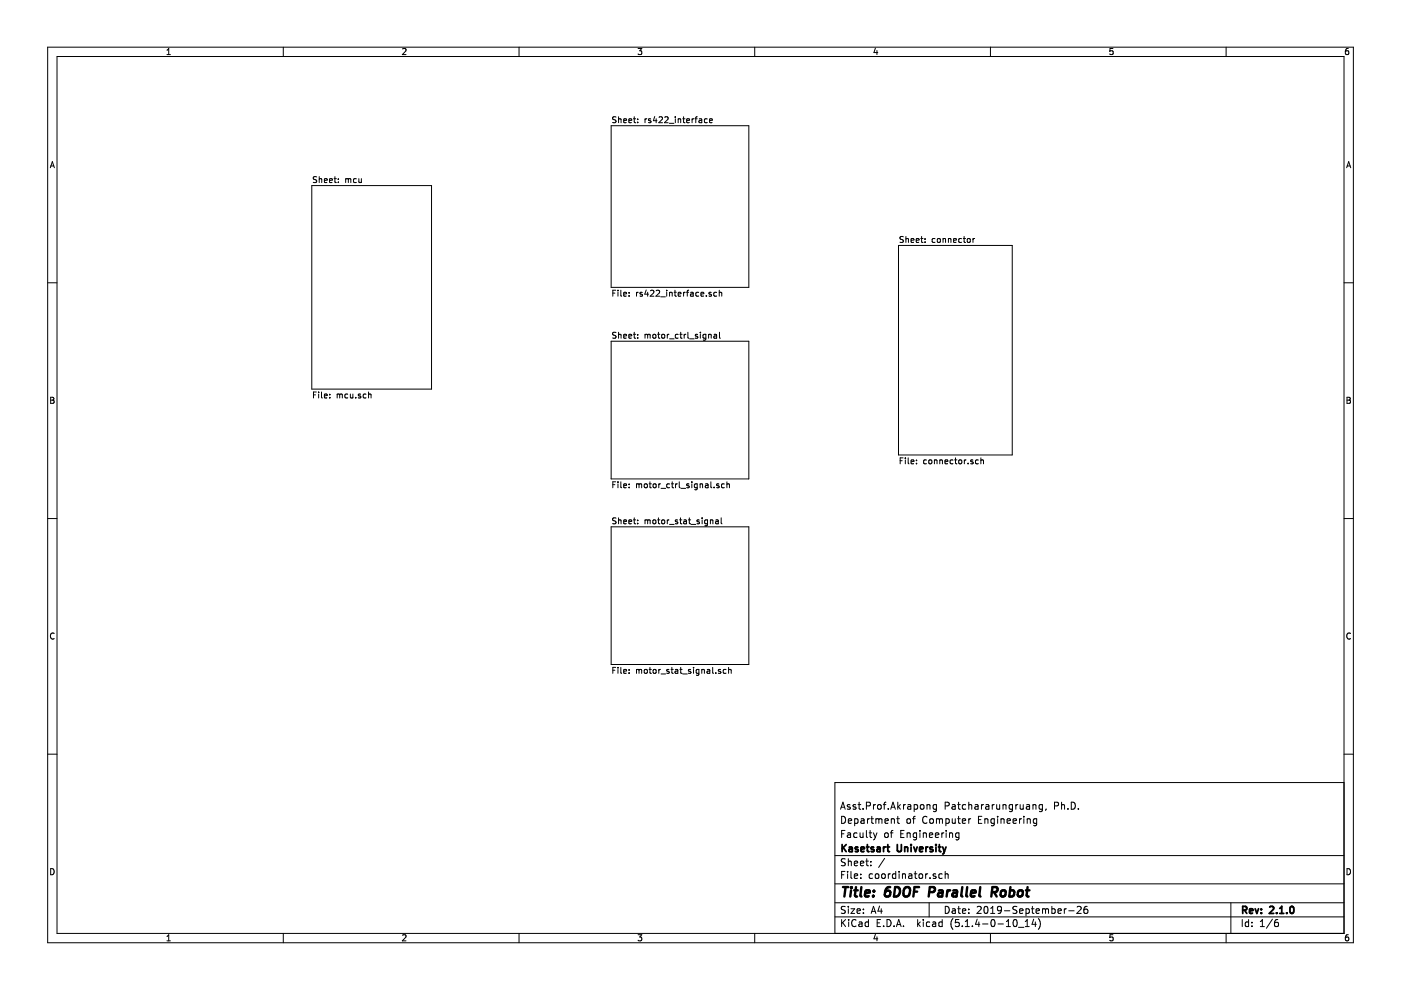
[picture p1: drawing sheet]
<svg xmlns="http://www.w3.org/2000/svg" width="297mm" height="210mm" viewBox="0 0 297 210" stroke-linecap="round" stroke-linejoin="round" font-family="sans-serif">
<path d="M.1 0h297v209.9h-297z" fill-rule="evenodd" fill="#fff" stroke="#fff" stroke-width=".21"/>
<g fill="none" stroke="#000" stroke-width=".21">
<path d="M10.1 10h276.8v189.9h-276.8zM12.1 12h272.9v185.9h-272.9zM35.4 11.6h.7M35.4 10.6l.4-.3v1.3M60.1 10v2M85.4 10.4l.5-.1 .2 .3-.8 1h.8M110.1 10v2M135.3 10.3h.8l-.5 .5 .4 .1v.5l-.2 .2-.5-.2M160 10v2M185.6 10.2l-.3 .9h.8M185.9 10.7v.9M210 10v2"/>
<path d="M236 10.3h-.6l-.1 .6 .6-.1 .1 .6-.2 .2-.5-.2M260 10v2M285.9 10.3h-.4l-.2 .3-.1 .7 .3 .3 .4-.2v-.6h-.4l-.3 .2M10.7 35.6l.4-1.3 .4 1.3M10.8 35.2h.6M66.1 39.3h25.4v43.2h-25.4zM67.1 37.5l-.4-.1-.2 .2v.3l.5 .3 .1 .3-.2 .2h-.5M67.7 37.4v1.3M67.7 38l.5-.1v.8M68.8 38.3l.6-.1-.1-.3h-.3l-.2 .2v.6h.5M69.9 38.3l.6-.1-.1-.3h-.4l-.1 .2v.6h.5M70.8 37.9h.5"/>
<path d="M71 37.4v1.1l.3 .2M71.7 38.6v.1M71.7 37.9v.2M73.3 38l.4-.1 .2 .2M73.3 37.9v.8M73.9 38.1l.1-.2h.3l.1 .8M73.9 38.1v.6M75.6 37.9h-.4l-.3 .2 .2 .6h.5M76.1 37.9v.8l.5-.1M76.6 37.9v.8M129.6 26.7h29.2v34.2h-29.2zM130.6 24.8h-.5l-.2 .1v.3l.6 .3 .1 .3-.2 .2h-.5"/>
<path d="M131.1 24.8v1.2M131.1 25.3l.5-.1 .1 .8M132.2 25.6l.6-.1v-.3h-.4l-.2 .2 .1 .6h.5M133.3 25.6l.6-.1v-.3h-.4l-.2 .2 .1 .6h.5M134.3 25.2h.5M134.5 24.8v1l.3 .2M135.2 25.9v.1M135.2 25.2v.2M136.8 25.2v.8M137.1 25.2l-.3 .2M138 25.2h-.3l-.2 .2v.1l.5 .2v.3h-.5M138.8 24.7l-.3 .9h.8"/>
<path d="M139.1 25.2v.8M139.7 24.9l.5-.1 .3 .3-.8 .9h.8M140.9 24.9l.5-.1 .3 .3-.8 .9h.8M141.9 26.1h1M143.2 24.8v.1M143.2 25.2v.8M143.8 25.3l.5-.1v.8M143.8 25.2v.8M144.8 25.2h.4M144.9 24.8v1l.3 .2M145.6 25.6l.6-.1-.1-.3h-.3l-.2 .2v.6h.5M146.7 25.2v.8"/>
<path d="M147.1 25.2l-.4 .2M147.3 25.2h.5M147.8 24.8l-.3 .1v1.1M148.3 25.2h.4l.1 .8M148.8 25.5l-.6 .2 .1 .3h.5M150 25.2h-.4l-.3 .2 .1 .6h.6M150.4 25.6l.6-.1v-.3h-.4l-.2 .2 .1 .6h.5M285.5 35.6l.4-1.3 .5 1.3M285.6 35.2h.7M10.1 60h2M190.5 52h24.1v44.5h-24.1zM191.5 50.2l-.4-.1-.2 .2v.3l.5 .3 .1 .3-.2 .2h-.5"/>
<path d="M192.1 50.7l.5-.1v.8M192.1 50.1v1.3M193.2 51l.6-.1-.1-.3h-.4l-.1 .1v.7h.5M194.3 51l.6-.1-.1-.3h-.4l-.1 .1v.7h.5M195.2 50.6h.5M195.4 50.1v1.1l.3 .2M196.1 51.3v.1M196.1 50.6v.1M198.2 50.6h-.3l-.3 .2 .2 .6h.4M198.8 50.7l.2-.1 .3 .1v.7l-.5-.1zM199.9 50.7l.5-.1 .1 .8M199.9 50.6v.8"/>
<path d="M201.1 50.7l.5-.1v.8M201.1 50.6v.8M202.2 51l.6-.1-.1-.3h-.3l-.2 .1v.7h.5M203.9 50.6h-.4l-.2 .2 .1 .6h.5M204.2 50.6h.5M204.4 50.1v1.1l.3 .2M205.2 50.6h.3l.2 .2v.4l-.2 .2-.4-.2zM206.3 50.6v.8M206.6 50.6l-.3 .2M285 60h1.9M129.6 72.3h29.2v29.2h-29.2zM129.9 62.1h.5"/>
<path d="M130.5 61.5h-.6v1.3M130.6 70.5l-.5-.1-.2 .2v.3l.6 .3 .1 .3-.2 .2h-.5M131 61.5v.2M131 62v.8M131.1 70.4v1.3M131.1 71l.5-.1 .1 .8M131.6 61.5v1.1l.2 .2M132.2 62.4l.6-.1v-.3h-.4l-.2 .1 .1 .7h.5M132.2 71.3l.6-.1v-.3h-.4l-.2 .2 .1 .6h.5M133.3 71.3l.6-.1v-.3h-.4l-.2 .2 .1 .6h.5M133.4 62.7v.1M133.4 62v.1"/>
<path d="M134.3 70.9h.5M134.5 70.4v1.1l.3 .2M135 62v.8M135.2 70.9v.2M135.2 71.6v.1M135.3 62l-.3 .2M136.2 62h-.3l-.2 .1v.2l.5 .1v.4h-.5M136.8 70.9v.8M136.8 71l.3-.1 .2 .2M137 61.5l-.3 .9h.8M137.3 62v.8M137.3 71.1v.6"/>
<path d="M137.3 71.1l.2-.2h.3v.8M137.9 61.7l.5-.2 .2 .4-.8 .9h.8M138.5 71l.1-.1 .4 .1-.1 .7-.4-.1zM139.1 61.7l.5-.2 .3 .4-.8 .9h.8M139.4 70.9h.5M139.6 70.4v1.1l.3 .2M140.1 62.9h1M140.4 70.9h.3l.2 .2-.1 .6-.5-.1zM141.4 61.5v.2M141.4 62v.8M141.5 70.9v.8M141.8 70.9l-.3 .2"/>
<path d="M142 62.1l.4-.1 .1 .8M142 62v.8M142 71.8h.9M142.9 62h.5M143.1 61.5v1.1l.3 .2M143.8 70.9h-.4l-.2 .2 .1 .6h.5M143.8 62.4l.6-.1-.1-.3h-.3l-.2 .1v.7h.5M144.1 70.9h.5M144.3 70.4v1.1l.3 .2M144.9 62v.8M145.1 70.9v.8M145.3 62l-.4 .2"/>
<path d="M145.4 70.9l-.3 .2M145.5 62h.5M145.8 70.4v1.1l.2 .2M146 61.5l-.3 .2v1.1M146.2 71.8h1M146.4 62h.5l.1 .8M147 62.3l-.6 .2v.3h.6M147.4 71.1l.6 .4-.2 .2h-.4M147.4 71.1h.1M147.9 70.9h-.3l-.2 .2M148.1 62h-.3l-.3 .2 .1 .6h.5M148.5 70.4v.2"/>
<path d="M148.5 70.9v.8M148.6 62.4l.6-.1v-.3h-.4l-.2 .1 .1 .7h.5M149.7 70.9h-.4l-.3 .2 .2 .6h.5M149.7 70.9v1l-.3 .2h-.3M149.8 62.7v.1M150.2 71l.5-.1 .1 .8M150.2 70.9v.8M150.8 62h-.3l-.2 .1 .1 .2 .4 .1v.4h-.5M151.4 70.9h.5v.8M151.9 62h-.3l-.3 .2 .2 .6h.4M151.9 71.2l-.6 .2 .2 .3h.4M152.5 62.1l.5-.1v.8"/>
<path d="M152.5 61.5v1.3M152.5 70.4v1.1l.2 .2M10.7 84.2h.5l.2 .3-.2 .3 .3 .3-.2 .4h-.6zM10.7 84.8h.5M66.5 83.7h.4M67.1 83.1h-.6v1.3M67.6 83.1v.1M67.6 83.5v.9M68.2 83.1v1.1l.1 .2M68.8 84l.6-.2-.1-.2-.3-.1-.2 .2v.6h.5M69.9 84.3v.1M69.9 83.6v.1"/>
<path d="M71.5 83.7l.3-.2 .2 .2M71.5 83.5v.9M72 83.7l.2-.2 .3 .1 .1 .8M72 83.7v.7M73.7 83.6l-.3-.1-.3 .3 .1 .5h.5M74.3 83.5v.8h.5M74.8 83.5v.9M75.4 84.3v.1M76 83.8l.5 .4-.2 .2-.3-.1M76 83.7v.1M76.4 83.6l-.3-.1-.1 .2M77.6 83.6l-.4-.1-.2 .3 .1 .5h.5"/>
<path d="M78.1 83.7l.5-.1 .1 .8M78.1 83.1v1.3M190.9 97.7h.4M191.5 97.1h-.6v1.2M191.9 97.1v.1M191.9 97.5v.8M192.6 97.1v1.1l.1 .1M193.2 97.9l.6-.1-.1-.2-.4-.1-.1 .2v.6h.5M194.3 97.6v.1M194.3 98.2v.1M196.4 97.6l-.3-.1-.3 .2 .1 .6h.5M197 97.6l.3-.1 .3 .2-.1 .6-.5-.1z"/>
<path d="M198.1 97.6h.5l.1 .7M198.1 97.5v.8M199.3 97.6h.4l.1 .7M199.3 97.5v.8M200.3 97.9l.7-.1-.1-.2-.4-.1-.2 .2 .1 .6h.5M202 97.6l-.3-.1-.3 .2 .2 .6h.4M202.4 97.5h.5M202.6 97.1v1.1l.3 .1M203.4 97.6l.3-.1 .2 .2-.1 .6-.5-.1zM204.5 97.5v.8M204.8 97.5l-.3 .2M205.2 98.2v.1"/>
<path d="M206.3 97.6l-.3-.1-.2 .2 .1 .2 .4 .1v.3h-.5M207.4 97.6l-.3-.1-.3 .2 .1 .6h.5M208 97.6h.4l.1 .7M208 97.1v1.2M285.6 84.2h.4l.3 .3-.3 .3 .3 .3-.2 .4h-.5zM285.6 84.8h.4M10.1 109.9h2M129.6 111.7h29.2v29.2h-29.2zM129.9 102.8h.5M130.5 102.2h-.6v1.2M130.6 109.9l-.5-.1-.2 .1v.4l.6 .2 .1 .3-.2 .3-.5-.1M131 102.2v.1"/>
<path d="M131 102.6v.8M131.1 109.8v1.3M131.1 110.4l.5-.1 .1 .8M131.6 102.2v1l.2 .2M132.2 103l.6-.1v-.3h-.4l-.2 .2 .1 .6h.5M132.2 110.6l.6-.1v-.2l-.4-.1-.2 .2 .1 .6h.5M133.3 110.6l.6-.1v-.2l-.4-.1-.2 .2 .1 .6h.5M133.4 102.6v.2M133.4 103.3v.1M134.3 110.2h.5M134.5 109.8v1.1l.3 .2M135 102.6v.8"/>
<path d="M135 102.7l.3-.1 .2 .2M135.2 110.9v.2M135.2 110.3v.1M135.5 102.8l.2-.2h.3v.8M135.5 102.8v.6M136.7 102.6h.3l.3 .2-.2 .6h-.3l-.2-.2zM136.8 110.2v.9M136.8 110.4l.3-.2 .2 .2M137.3 110.4v.7M137.3 110.4l.2-.2 .3 .1v.8M137.6 102.6h.5M137.8 102.2v1l.3 .2"/>
<path d="M138.5 110.4l.1-.2 .4 .2-.1 .6-.4-.1zM138.6 102.6l.5 .1-.1 .7h-.3l-.2-.2zM139.4 110.2h.5M139.6 109.8v1.1l.3 .2M139.7 102.6v.8M140 102.6l-.3 .2M140.2 103.5h.9M140.4 110.3l.3-.1 .2 .3-.1 .5-.5-.1zM141.5 110.2v.9M141.8 110.2l-.3 .3M142 102.6h-.4l-.2 .2 .1 .6h.5M142 111.2h.9"/>
<path d="M142.3 102.6h.5M142.5 102.2v1l.3 .2M143.2 102.6v.8M143.6 102.6l-.4 .2M143.7 110.3l-.3-.1-.2 .2v.2l.5 .1v.3h-.5M144 102.2v1l.2 .2M144.1 110.2h.5M144.3 109.8v1.1l.3 .2M144.4 103.5h1M145 110.3h.5v.8M145.5 110.5l-.6 .3 .1 .2h.5M145.9 110.2h.5"/>
<path d="M146.1 102.6h-.3l-.2 .2v.1l.5 .2v.3h-.5M146.1 109.8v1.1l.3 .2M146.6 111.2h.9M146.7 102.2v.1M146.7 102.6v.8M147.8 102.6h-.3l-.3 .2 .1 .6h.5M147.8 102.6v1.1l-.2 .2-.3-.1M148.3 110.3l-.3-.1-.2 .2v.2l.5 .1v.3h-.5M148.4 102.7l.5-.1 .1 .8M148.4 102.6v.8M148.9 109.8v.1M148.9 110.2v.9"/>
<path d="M149.6 102.6h.5v.8M150 111l-.6-.1 .1-.6h.5v.9l-.2 .3-.4-.1M150.1 102.9l-.6 .2 .1 .3h.5M150.6 110.4l.5-.1 .1 .8M150.6 110.2v.9M150.7 102.2v1l.2 .2M151.4 103.3v.1M151.8 110.3h.4l.1 .8M152.3 110.5l-.6 .3 .1 .2h.5M152.4 102.6h-.3l-.2 .2 .1 .1 .4 .2v.3h-.5M152.9 109.8v1.1l.2 .2M153.6 102.6h-.4l-.2 .2 .1 .6h.5"/>
<path d="M154.1 102.7l.5-.1 .1 .8M154.1 102.2v1.2M285 109.9h1.9M11.5 134.3a.58 .58 0 0 0-.8 .5 .58 .58 0 0 0 .8 .6M286.3 134.3a.58 .58 0 0 0-.8 .5 .58 .58 0 0 0 .8 .6M10.1 159.9h2M129.9 142.1h.5M130.5 141.5h-.6v1.3M131 141.5v.1M131 141.9v.9M131.6 141.5v1.1l.2 .2M132.2 142.3l.6-.1v-.2l-.4-.1-.2 .2 .1 .6h.5"/>
<path d="M133.4 142.6v.2M133.4 142v.1M135 141.9v.9M135 142.1l.3-.2 .2 .2M135.5 142.1l.2-.2 .3 .1v.8M135.5 142.1v.7M136.7 142l.3-.1 .3 .3-.2 .5-.3 .1-.2-.3zM137.6 141.9h.5M137.8 141.5v1.1l.3 .2M138.6 142l.5 .1-.1 .6-.3 .1-.2-.3zM139.7 141.9v.9M140 141.9l-.3 .3"/>
<path d="M140.2 142.9h.9M141.8 142l-.2-.1-.2 .2v.2l.4 .1v.3h-.4M142.3 141.9h.4M142.4 141.5v1.1l.3 .2M143.2 142h.5v.8M143.7 142.2l-.6 .3 .1 .2h.5M144.1 141.9h.5M144.3 141.5v1.1l.3 .2M144.8 142.9h.9M146.4 142l-.3-.1-.2 .2 .1 .2 .4 .1v.3h-.5M147 141.5v.1M147 141.9v.9"/>
<path d="M148.2 141.9l-.1 1.2-.1 .1-.4-.1M148.2 142l-.4-.1-.2 .3 .1 .5h.5M148.8 141.9v.9M148.8 142.1l.5-.1v.8M150 142h.4l.1 .8M150.5 142.2l-.6 .3 .2 .3 .4-.1M151.1 141.5v1.1l.2 .2M151.8 142.6v.2M152.8 142l-.3-.1-.2 .2 .1 .2 .4 .1v.3h-.5M153.9 142l-.3-.1-.3 .3 .2 .5h.4M154.5 142.1l.5-.1v.8M154.5 141.5v1.3"/>
<path d="M285 159.9h1.9M178.2 171.6l.5-1.5 .5 1.5M178.4 171.2h.7M178.4 173.1a.75 .75 0 0 1 .9 .7 .75 .75 0 0 1-.9 .8zM178.4 176.8h.5M179.2 176.1h-.8v1.5M179.7 176.7h.6v.9M179.9 174.1l.7-.2-.1-.2-.4-.1-.2 .2v.7h.6M180.2 170.7l-.3-.1-.3 .2 .1 .2 .5 .2v.3h-.6M180.3 176.9l-.7 .3 .3 .4 .4-.1M181.2 173.7l.4-.1 .3 .3-.1 .6h-.6M181.2 173.6v1.5"/>
<path d="M181.4 170.7l-.3-.1-.2 .2v.2l.5 .2v.3h-.5M181.7 176.7l-.4-.1-.3 .3 .1 .6h.6M181.9 170.6h.6M182.1 170.1v1.3l.4 .2M182.3 176.6l.1 .9 .4 .1 .2-.2M182.6 173.7h.5l.1 .9M183 171.5v.1M183 176.6v1M183.2 173.9l-.5 .1-.2 .2 .2 .4 .5-.1M183.7 176.1v1.3l.2 .2M183.7 170.9l.7-.1 .2-.2-.2-.4-.7-.1v1.5M183.9 173.6v1"/>
<path d="M184.3 176.6h.5M184.4 173.6l-.5 .3M184.5 176.1v1.3l.3 .2M184.6 173.6h.6M184.8 173.1v1.3l.4 .2M185.2 176.6l.4 1M185.2 170.6v1M185.6 177.6l-.4 .5M185.6 170.6l-.4 .3M185.7 173.7l.4-.1 .2 .2M185.7 173.6v1M185.9 176.6l-.3 1"/>
<path d="M186.1 170.7l.2-.1 .5 .1v.8l-.2 .1-.5-.1zM186.3 173.8v.8M186.3 173.8l.3-.2 .3 .1 .1 .9M187.3 170.6h.5M187.6 174.1l.7-.2v-.2l-.5-.1-.2 .2 .1 .7h.6M187.6 176.7l.2-.1 .5 .1v.7l-.2 .2-.5-.2zM187.8 170.1l-.3 .2v1.3M188.3 171.5v.1M188.8 176.6h.5M188.8 171.6l.5-1.5 .5 1.5M189 173.6v1M189 173.7l.2-.1 .4 .1v.9"/>
<path d="M189 171.2h.7M189.3 176.1l-.3 .2v1.3M190.1 173.6h.6M190.3 173.1v1.3l.4 .2M190.3 170.1v1.5M190.5 171l.4 .6M190.9 170.6l-.6 .6M191 176.8h.5M191.6 170.6v1M191.7 176.1h-.7v1.5h.7M192 170.6l-.4 .3M192.3 176.7l.3-.1 .3 .1 .1 .9"/>
<path d="M192.3 173.7l.3-.1 .4 .1v.8l-.2 .1-.5-.1zM192.3 176.6v1M192.5 170.7h.6v.9M193.1 170.9l-.7 .3 .2 .4 .5-.1M193.5 173.6h.6M193.8 170.7l.5-.1 .3 .3-.1 .6-.2 .1-.5-.1M193.8 170.6v1.5M194.1 173.1l-.4 .2v1.3M194.3 176.6v1.2l-.2 .3-.4-.1M194.3 176.7l-.4-.1-.3 .3 .1 .5 .2 .2 .4-.1M195 176.1v.1M195 176.6v1"/>
<path d="M195.2 170.7l.2-.1 .4 .1v.8l-.2 .1-.4-.1zM195.8 176.6v1M195.8 176.7l.2-.1 .3 .1 .1 .9M196.5 173.2a.59 .59 0 0 0-.7 0 .59 .59 0 0 0-.2 .7 .56 .56 0 0 0 .3 .6 .56 .56 0 0 0 .6 0M196.5 170.7l.3-.1 .3 .1 .1 .9M196.5 170.6v1M197 177.1l.8-.2-.1-.2-.4-.1-.3 .2 .1 .7h.6M197.2 173.7l.2-.1 .4 .1v.8l-.2 .1-.4-.1zM198.3 177.1l.8-.2-.1-.2-.5-.1-.2 .2 .1 .7h.6M198.5 170.7l-.4-.1-.3 .3 .2 .6h.5M198.5 173.7l.5-.1 .2 .2M198.5 170.6v1.2l-.2 .3-.4-.1"/>
<path d="M198.5 173.6v1M199.2 173.8l.2-.2 .4 .1v.9M199.2 173.8v.8M199.7 176.6v1M200.1 176.6l-.4 .3M200.4 170.9l.7-.1 .2-.2-.1-.4-.2-.1h-.6v1.5M200.6 173.7l.4-.1 .3 .3-.1 .6-.2 .1-.4-.1M200.6 173.6v1.5M200.6 176.1v.1M200.6 176.6v1M201.3 176.7l.2-.1 .4 .1 .1 .9M201.3 176.6v1"/>
<path d="M201.9 170.7h.6v.9M201.9 173.6l.1 .9 .3 .1 .2-.1M202.5 173.6v1M202.5 170.9l-.7 .3 .2 .4 .5-.1M203 173.6h.6M203 170.6h.6M203.2 173.1v1.3l.4 .2M203.2 170.1v1.3l.4 .2M203.3 176.7l-.4-.1-.3 .3 .1 .5 .2 .2 .4-.1M203.3 176.6v1.2l-.3 .3-.3-.1M204 174.1l.7-.2v-.2l-.4-.1-.3 .2 .1 .7h.6M204.7 170.7l-.4-.1-.3 .3 .1 .6 .2 .1 .4-.1"/>
<path d="M205.4 170.1v1.5M205.4 173.6v1M205.4 170.7l.2-.1 .4 .1v.9M205.8 173.6l-.4 .3M206.7 170.7h.6l.1 .9M207.4 170.9l-.7 .3 .2 .4 .5-.1M207.5 173.8h.5M208.1 170.6v1M208.2 173.1h-.7v1.5h.7M208.5 170.6l-.4 .3M208.8 173.7l.2-.1 .4 .1 .1 .9M208.8 173.6v1"/>
<path d="M209 170.7h.6l.1 .9M209.7 170.9l-.5 .1-.2 .2 .2 .4 .5-.1M210.4 170.6v1M210.8 173.7l-.4-.1-.3 .3 .1 .6 .2 .1 .4-.1M210.8 173.6v1.2l-.3 .3-.3-.1M210.8 170.6l-.4 .3M211.3 170.6l.1 .9 .3 .1 .2-.1M211.5 173.1v.1M211.5 173.6v1M211.9 170.6v1M212.2 173.7l.3-.1 .3 .1 .1 .9M212.2 173.6v1"/>
<path d="M212.7 170.7l.2-.1 .3 .1 .1 .9M212.7 170.6v1M213.5 174.1l.7-.2v-.2l-.5-.1-.2 .2 .1 .7h.6M214.7 170.7l-.5-.1-.2 .3 .1 .6h.6M214.7 170.6v1.2l-.3 .3-.4-.1M214.8 174.1l.7-.2v-.2l-.5-.1-.2 .2 .1 .7h.6M215.4 170.6v1M215.8 170.6l-.4 .3M216.2 173.6v1M216.3 170.6l.1 .9 .3 .1 .3-.1M216.6 173.6l-.4 .3M217 170.6v1"/>
<path d="M217.1 173.1v.1M217.1 173.6v1M217.7 170.7h.5l.1 .9M217.8 173.6v1M217.8 173.7l.2-.1 .4 .1v.9M218.3 170.9l-.5 .1-.2 .2 .2 .4 .5-.1M219 170.7l.2-.1 .4 .1v.9M219 170.6v1M219.8 173.7l-.4-.1-.3 .3 .1 .6 .2 .1 .4-.1M219.8 173.6v1.2l-.3 .3-.3-.1M221 170.6v1.2l-.3 .3-.3-.1M221 170.7l-.4-.1-.3 .3 .1 .6h.6"/>
<path d="M221.8 171.5l-.2 .3M223.6 170.9l.7-.1 .1-.2v-.4l-.3-.1h-.5v1.5M225.1 170.7l.2-.1 .3 .1 .1 .9M225.1 170.1v1.5M226.4 171.5v.1M227.1 170.1a.76 .76 0 0 1 .9 .7 .76 .76 0 0 1-.9 .8zM228.6 171.5v.1M285 165.9h-108v32M10.7 184.2a.65 .65 0 0 1 .8 .6 .65 .65 0 0 1-.8 .7zM35.4 198.5l.4-.3v1.3M35.4 199.5h.7M60.1 197.9v2"/>
<path d="M85.4 198.3l.5-.1 .2 .3-.8 1h.8M110.1 197.9v2M135.3 198.2h.8l-.5 .5 .4 .1v.6l-.2 .1-.5-.1M160 197.9v2M177 194.4h108M177 191.4h108M177 187.4h108M177 181.4h108M178.4 185.5h.5M178.4 195v1.5M178.6 195.6l.7 .9M179.2 184.8h-.8v1.5"/>
<path d="M179.2 192.2h-.6l-.2 .2 .1 .4 .7 .3v.4l-.3 .2-.5-.1M179.2 182.1h-.6l-.2 .2 .1 .4 .7 .3v.4l-.3 .2-.5-.1M179.3 195l-.9 .8M179.7 184.8v.1M179.7 185.3v1M179.9 182.1v1.5M179.9 192.2v.1M179.9 192.7v1M179.9 182.7l.2-.1h.3l.1 1M179.9 195v.1M179.9 195.5v1M180.4 192.7h.8l-.8 1h.8"/>
<path d="M180.4 184.8v1.3l.2 .2M181.1 185.8l.7-.2v-.3h-.4l-.3 .2 .1 .7h.6M181.1 183.1l.7-.2v-.3h-.4l-.3 .2 .1 .7h.6M181.5 195.1a.59 .59 0 0 0-.8 0 .59 .59 0 0 0-.1 .7 .56 .56 0 0 0 .3 .6 .56 .56 0 0 0 .6-.1M181.7 193.2l.7-.2-.1-.2-.4-.1-.2 .2 .1 .7h.5M182.1 195.5h.6l.1 1M182.4 183.1l.7-.2v-.3h-.5l-.2 .2 .1 .7h.6M182.5 186.1v.2M182.5 185.3v.2M182.8 195.8l-.5 .1-.2 .2 .2 .4 .5-.1M183.1 193.5v.2M183.1 192.8v.1"/>
<path d="M183.6 182.6h.5M183.8 182.1v1.3l.3 .2M184.1 195.5h-.4l-.3 .2 .1 .6 .2 .2 .4-.1M184.1 195v1.5M184.6 183.4v.2M184.6 182.6v.2M184.7 193.7l.5-1.5 .5 1.5M184.8 193.2h.8M185 185.3h-.4l-.3 .2 .1 .6 .2 .2 .4-.1M185.6 198.1l-.3 .9h.8M185.6 185.4l.3-.1 .4 .1v.7l-.2 .2-.5-.2zM185.9 198.6v.9"/>
<path d="M186 195.7h.5M186.5 192.1l-.4 1.1h1M186.7 195h-.7v1.5h.7M186.8 192.7v1M187 185.4l.2-.1 .4 .1v.7l-.2 .2-.4-.2zM187.4 196.3v.2M187.6 182l-1.3 1.9M188.1 195a.76 .76 0 0 1 .8 .7 .76 .76 0 0 1-.8 .8zM188.3 185.3v1M188.8 185.3l-.5 .2M189.6 196.3v.2M189.9 185.3h-.4l-.3 .2 .1 .7h.6"/>
<path d="M189.9 184.8v1.5M190.1 196.5l.4-1.5 .6 1.5M190.2 196h.7M190.6 184.8v.1M190.6 185.3v1M191.3 185.4l.3-.1h.3l.1 1M191.3 185.3v1M191.6 196.3v.2M192.7 185.3h.6v1M193.3 185.6l-.5 .1-.2 .2 .2 .4 .5-.1M193.8 185.3h.6M194.1 184.8v1.3l.3 .2"/>
<path d="M194.6 195v1.5M194.7 195.9l.4 .6M194.9 185.4l.2-.1 .5 .1v.7l-.3 .2-.4-.2zM195.1 195.5l-.5 .5M195.8 195v.1M195.8 195.5v1M196.3 185.3v1M196.7 185.3l-.4 .2M197 191.4v3M197.1 195.5h-.4l-.3 .2 .1 .6 .2 .2 .4-.1M197.2 186.1v.2M197.8 195.5h.5l.1 1"/>
<path d="M198.4 195.8l-.7 .3 .2 .4 .5-.1M198.4 185.3h-.4l-.2 .2 .1 .2 .5 .1v.4h-.6M199.8 185.3h-.5l-.2 .2v.6l.2 .2 .5-.1M199.8 195.5h-.5l-.2 .2v.6l.2 .2 .5-.1M199.8 195v1.5M200.4 184.8v1.5M200.4 185.4l.2-.1h.4v1M200.4 192.2a.75 .75 0 0 1 .9 .7 .75 .75 0 0 1-.9 .8zM201.9 192.8h.6l.1 .9M202 194.8a1.71 1.71 0 0 0 0 2.2M202.6 193l-.6 .1-.2 .2 .2 .4 .6-.1M203.1 192.7h.5"/>
<path d="M203.3 192.2v1.3l.3 .2M203.3 195h-.7l-.1 .7 .7-.1 .2 .2-.1 .5-.2 .2-.6-.2M204 196.3v.2M204.1 193.2l.7-.2-.1-.2-.4-.1-.2 .2v.7h.6M204.7 196.5h.8M204.7 195.4l.4-.4v1.5M205.4 193.5v.2M205.4 192.8v.1M206.2 196.3v.2M207.2 192.3l.6-.1 .2 .4-.9 1.1h.9M207.2 194.9l-.4 1.1h.9M207.5 195.5v1"/>
<path d="M208.3 195.9h1.2M208.8 192.3l.3-.1a.85 .85 0 0 1-.1 1.5l-.2-.2-.2-.4zM210 197.9v2M210 193.7h.9M210 192.6l.5-.4v1.5M210.3 195h.2a.8 .8 0 0 1 .5 .7 .8 .8 0 0 1-.5 .8 1 1 0 0 1-.2-1.5zM211.6 195.9h1.1M212.3 192.8l-.2 .3h-.4l-.2-.3 .1-.6h.5l.2 .1a1.19 1.19 0 0 1-.2 1.3l-.5 .1M213 193.1h1.1M213.4 196.5h.8M213.4 195.4l.4-.4v1.5M214.9 195.1l.2-.1a.8 .8 0 0 1 .6 .7 .8 .8 0 0 1-.6 .8l-.3-.6z"/>
<path d="M215.6 192.2h-.6l-.3 .2 .1 .4 .7 .3v.4l-.2 .2-.6-.1M215.9 196.6h1.2M216.2 193.2l.7-.2-.1-.2-.4-.1-.2 .2v.7h.6M217.4 195.4l.4-.4v1.5M217.4 196.5h.8M217.5 192.8l.5-.1 .2 .3v.5l-.2 .2-.5-.1M217.5 192.7v1.5M218.7 192.7h.5M218.9 192.2v1.3l.3 .2M219.2 194.9l-.4 1.1h.9M219.5 195.5v1M219.7 193.2l.7-.2-.1-.2-.4-.1-.2 .2v.7h.6"/>
<path d="M220.1 194.8a1.71 1.71 0 0 1 0 2.2M221 192.8l.4-.1 .3 .2M221 192.7v1M221.7 192.9l.2-.2 .3 .1 .1 .9M221.7 192.9v.8M223 192.8h.6M223 192.2v1.5M223.6 192.8h.1M223.7 192.8v.7l-.3 .2-.4-.1M224.3 193.2l.7-.2-.1-.2-.4-.1-.2 .2 .1 .7h.5M225.7 192.7v1M226.1 192.7l-.4 .3"/>
<path d="M226.6 193.1h1.1M228.4 192.3l.5-.1 .3 .4-.9 1.1h.9M230.5 192.2h-.4a1.11 1.11 0 0 0-.2 1.4l.5 .1 .2-.2 .1-.5-.3-.2h-.5l-.1 .2M236 198.2h-.6l-.1 .6 .6-.1 .1 .7-.2 .1-.5-.1M260 197.9v2M261 191.4v6.5M263.4 195v1.5M264.7 195.5h-.4l-.3 .2 .1 .7h.6M264.7 195v1.5M265.4 196.3v.2M265.4 195.5v.2M267.2 196.5h.9"/>
<path d="M267.2 195.4l.4-.4v1.5M269.8 194.9l-1.3 1.9M270.9 195h-.4a.96 .96 0 0 0 0 1.5l.5-.2 .1-.5-.3-.3-.4 .1-.2 .2M285.6 184.2a.65 .65 0 0 1 .7 .6 .65 .65 0 0 1-.7 .7zM285.9 198.2h-.4l-.2 .3-.1 .7 .3 .3 .4-.1v-.7h-.4l-.3 .2"/>
</g>
<g fill="none" stroke="#000" stroke-width=".38">
<path d="M178.5 179.1v1.5M178.8 179.7l.6 .9M179.4 179.1l-.9 .8M180 179.7h.6l.1 .9M180.7 179.9l-.5 .1-.2 .2 .2 .4 .5-.1M181.9 179.7l-.4-.1-.2 .2 .1 .2 .5 .1v.4h-.6M183.7 179.6h.6M183.9 179.1v1.3l.4 .2M185.2 179.7l-.3-.1-.2 .2 .1 .2 .4 .1v.4h-.5M186 179.7h.5l.1 .9M186.6 179.9l-.5 .1-.2 .2 .2 .4 .5-.1M187.3 179.6v1"/>
<path d="M187.8 179.6l-.5 .3M188 179.6h.6M188.2 179.1v1.3l.4 .2M190.2 179.1v1.2l.3 .3h.3l.3-.3v-1.2M191.8 179.7l.2-.1 .4 .1 .1 .9M191.8 179.6v1M193.2 179.1v.1M193.2 179.6v1M193.7 179.6l.4 1 .4-1M196.3 179.6v1M196.7 179.6l-.4 .3M197.7 179.7l-.3-.1-.2 .2v.2l.5 .1v.4h-.5"/>
<path d="M198.4 179.1v.1M198.4 179.6v1M199 179.6h.5M199.2 179.1v1.3l.3 .2M199.9 179.6l.3 1M200.6 179.6l-.4 1M182.6 180.1l.7-.2-.1-.2-.4-.1-.2 .2v.7h.6M195 180.1l.7-.2-.1-.2-.4-.1-.2 .2v.7h.6M200.2 180.6l-.3 .5M263.5 193l.7-.1 .1-.2v-.4l-.2-.1h-.6v1.5M263.8 193l.5 .7M264.9 193.2l.7-.2v-.2l-.5-.1-.2 .2 .1 .7h.6"/>
<path d="M266.1 192.7l.4 1 .3-1M267.4 193.5v.2M267.4 192.8v.1M269.2 192.3l.6-.1 .3 .4-1 1.1h1M270.7 193.5v.2M271.3 193.7h.9M271.3 192.6l.5-.4v1.5M272.8 193.5v.2M273.6 192.3l.4-.1a.85 .85 0 0 1-.2 1.5l-.2-.2-.1-.4z"/>
</g>
<g fill="none" stroke="#000" stroke-width=".51">
<path d="M178.7 188.1h1.2M179.3 188.1l-.3 2M180.4 188.8l-.1 1.3M180.5 188.1v.2M180.5 188.1l.1 .1-.1 .1M181.1 188.8h.8M181.5 188.1l-.2 1.7v.2l.4 .1M182.6 188.1l-.2 1.7 .3 .3M183.4 189.4l1-.2v-.4h-.6l-.3 .2-.1 1h.8M185.2 189.9l-.1 .2M185.3 188.8l.1 .1-.1 .1M185.3 188.8v.2"/>
<path d="M188.7 188.1a.93 .93 0 0 0-1 .8l-.1 .8 .3 .4a.69 .69 0 0 0 .8-.4l.1-.5-.2-.3a.65 .65 0 0 0-.8 .1l-.1 .2M189.8 188.1a1 1 0 0 1 1.1 .7 1 1 0 0 1-.6 1.2l-.8 .1zM191.8 188.4a.66 .66 0 0 1 1.1 0 1.49 1.49 0 0 1-.6 1.7l-.6-.1a1.49 1.49 0 0 1 .1-1.6zM193.8 189h.7M194.9 188.1h-1l-.3 2M197 189.1l1-.1a.54 .54 0 0 0 .3-.5 .54 .54 0 0 0-.4-.4h-.8l-.2 2M199.1 188.8h.7v1.3M199.9 189.2l-.7 .1a.41 .41 0 0 0-.3 .4 .41 .41 0 0 0 .2 .4l.7-.1M200.9 188.8l-.2 1.3M201.5 188.8h-.4l-.3 .3M202.1 188.8h.8l-.1 1.3M202.9 189.2l-.6 .1a.4 .4 0 0 0-.4 .4 .4 .4 0 0 0 .3 .4l.6-.1"/>
<path d="M204 188.1l-.2 1.7 .3 .3M205.1 188.1l-.2 1.7 .2 .3M205.9 189.4l.9-.2v-.4h-.8l-.2 1 .3 .3 .5-.1M207.8 188.1l-.2 1.7 .3 .3M210.3 189.1l1-.1a.54 .54 0 0 0 .2-.5 .54 .54 0 0 0-.3-.4h-.8l-.2 2M210.8 189.1l.5 1M212.3 188.9l.3-.1 .6 .1v.8l-.3 .3a.49 .49 0 0 1-.8-.3zM214.1 188.8h.8l.2 .3-.1 .6a.66 .66 0 0 1-1 .3M214.2 188.1l-.2 2M215.9 188.9l.4-.1 .5 .1v.8l-.2 .3a.49 .49 0 0 1-.8-.3zM217.5 188.8h.8M217.9 188.1l-.2 1.7v.2l.4 .1"/>
</g>
</svg>
